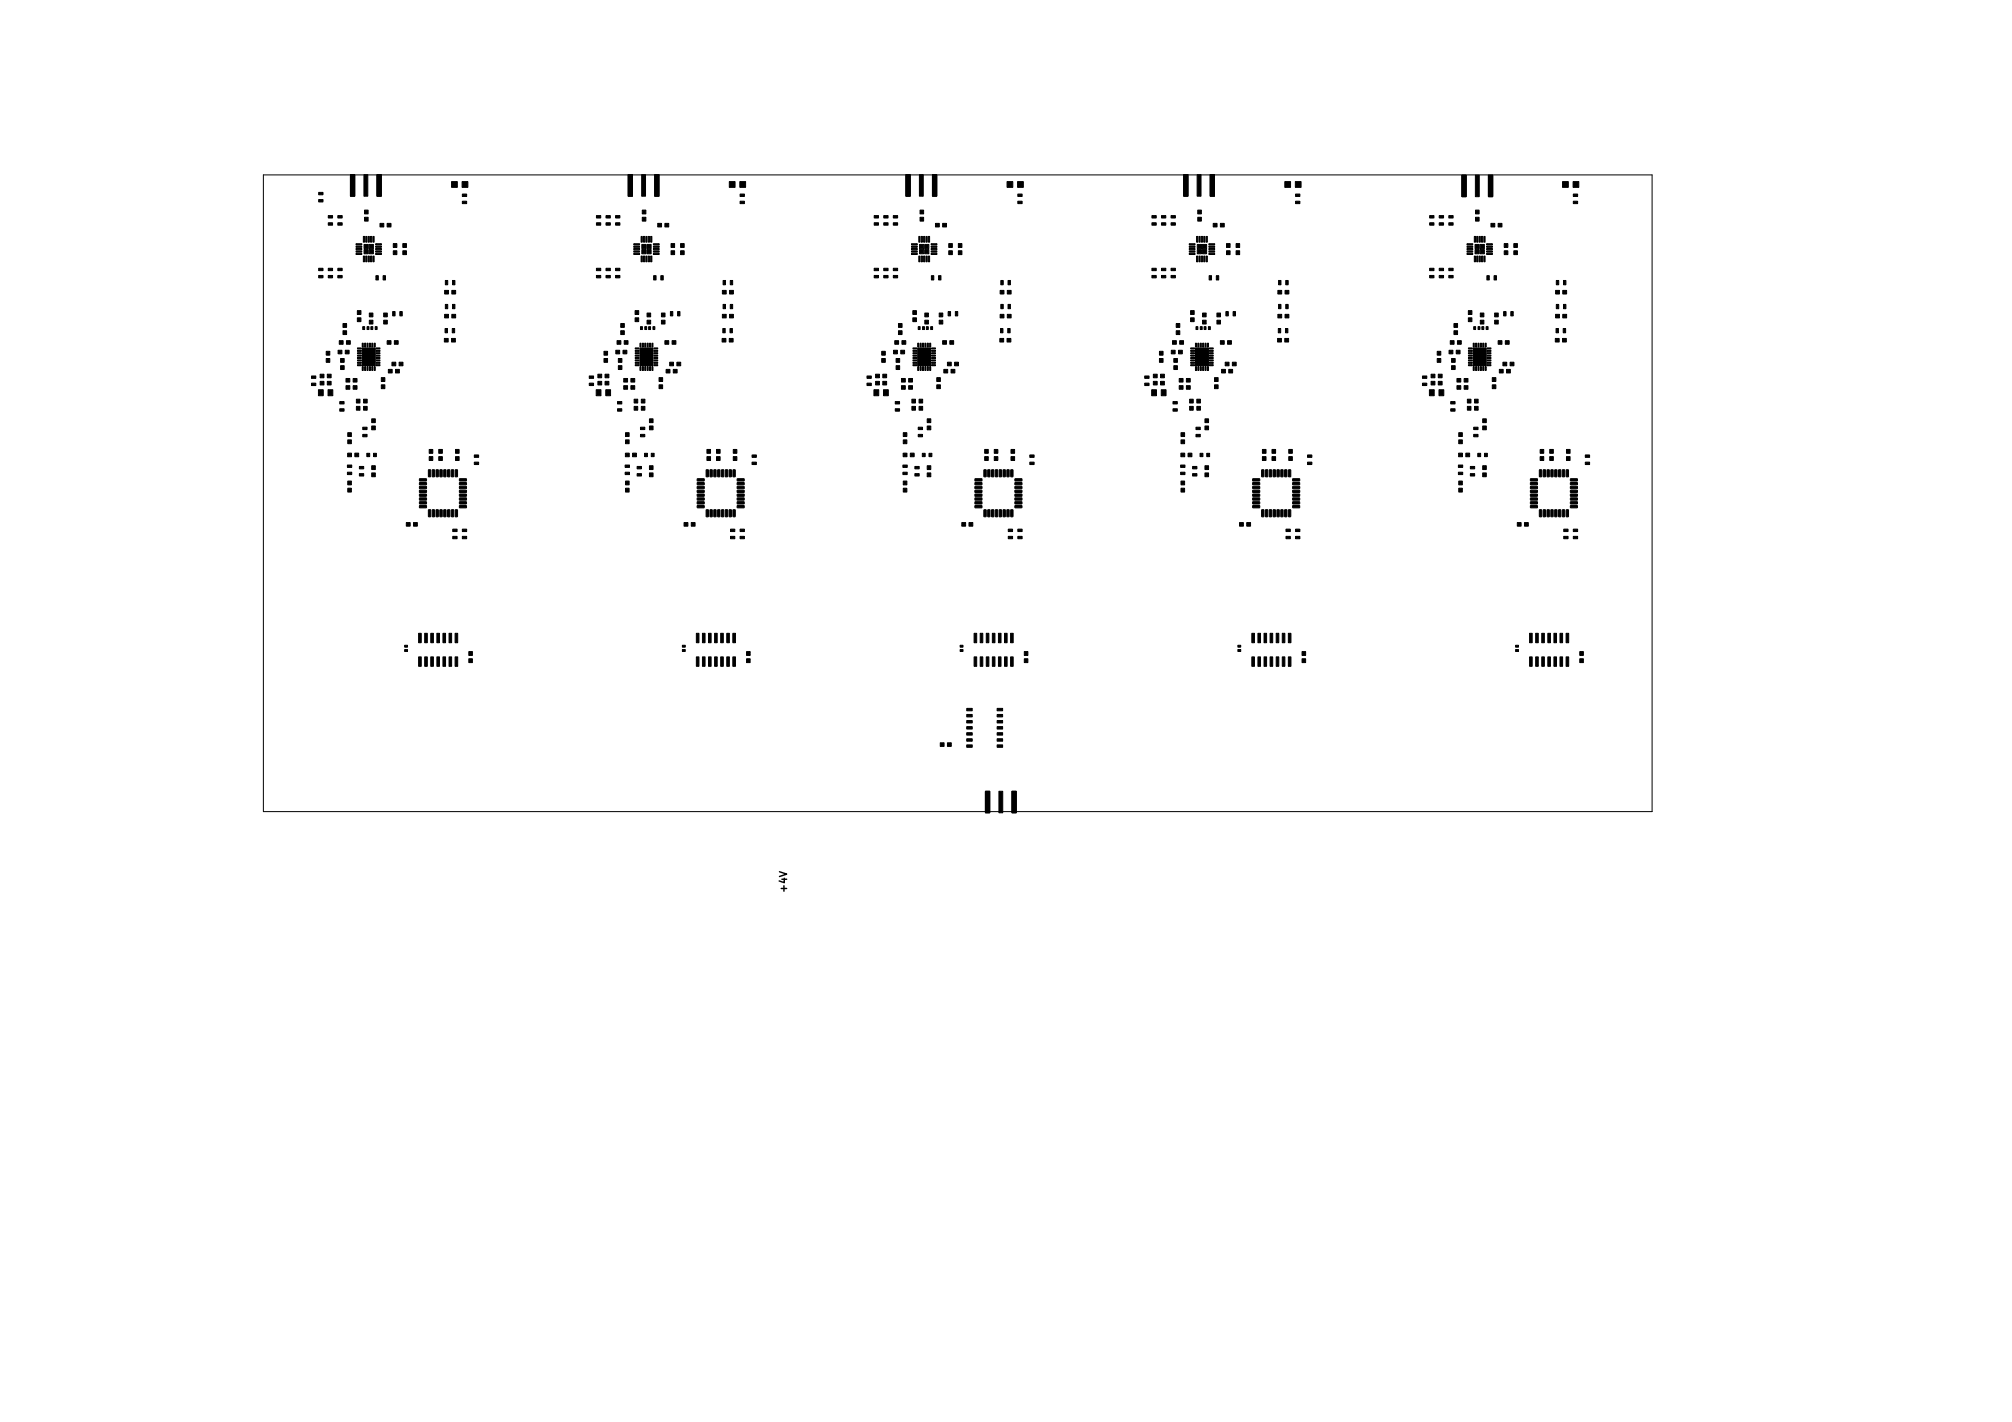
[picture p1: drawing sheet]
<svg xmlns="http://www.w3.org/2000/svg" width="420mm" height="297mm" viewBox="0 0 420 297" stroke-linecap="round" stroke-linejoin="round" font-family="sans-serif">
<defs><g id="words">
<text font-size="2.1" x="164.3" y="186.1" transform="rotate(-90 164.3 186.1)">+4V</text>
</g></defs>
<g fill="none" stroke="#000" stroke-width=".21">
<path d="M55 36.5h290v133h-290zM75.7 72.8h1.2v1.6h-1.2zM75.7 74.6h1.2v1.7h-1.2zM77.1 72.8h1.2v1.6h-1.2zM77.1 74.6h1.2v1.7h-1.2zM133.7 72.8h1.2v1.6h-1.2zM133.7 74.6h1.2v1.7h-1.2zM135.1 72.8h1.2v1.6h-1.2zM135.1 74.6h1.2v1.7h-1.2zM191.7 72.8h1.2v1.6h-1.2zM191.7 74.6h1.2v1.7h-1.2zM193.1 72.8h1.2v1.6h-1.2z"/>
<path d="M193.1 74.6h1.2v1.7h-1.2zM249.7 72.8h1.2v1.6h-1.2zM249.7 74.6h1.2v1.7h-1.2zM251.1 72.8h1.2v1.6h-1.2zM251.1 74.6h1.2v1.7h-1.2zM307.7 72.8h1.2v1.6h-1.2zM307.7 74.6h1.2v1.7h-1.2zM309.1 72.8h1.2v1.6h-1.2zM309.1 74.6h1.2v1.7h-1.2z"/>
</g>
<g fill="#000" stroke="#000" stroke-width=".21">
<path d="M94.3 37.9h1.2v1.2h-1.2zM96.5 37.9h1.2v1.2h-1.2zM152.3 37.9h1.2v1.2h-1.2zM154.5 37.9h1.2v1.2h-1.2zM210.3 37.9h1.2v1.2h-1.2zM212.5 37.9h1.2v1.2h-1.2zM268.3 37.9h1.2v1.2h-1.2zM270.5 37.9h1.2v1.2h-1.2zM326.3 37.9h1.2v1.2h-1.2zM328.5 37.9h1.2v1.2h-1.2zM66.6 56h.8v.5h-.8zM66.6 57.5h.8v.5h-.8z"/>
<path d="M66.6 41.7h.8v.5h-.8zM66.6 40.2h.8v.5h-.8zM68.6 57.5h.8v.5h-.8zM68.6 56h.8v.5h-.8zM68.6 45h.8v.5h-.8zM68.6 46.5h.8v.5h-.8zM70.6 56h.8v.5h-.8zM70.6 57.5h.8v.5h-.8zM70.6 46.5h.8v.5h-.8zM70.6 45h.8v.5h-.8zM73.2 36.5h.9v4.5h-.9zM74.4 50.9h1.2v.3h-1.2z"/>
<path d="M74.4 51.4h1.2v.3h-1.2zM74.4 51.9h1.2v.3h-1.2zM74.4 52.4h1.2v.3h-1.2zM74.4 52.9h1.2v.3h-1.2zM76.1 45.4h.8v.8h-.8zM76.1 43.9h.8v.8h-.8zM75.9 53.5h.2v1.2h-.2zM75.9 49.4h.2v1.2h-.2zM76.4 53.5h.2v1.2h-.2zM76.4 49.4h.2v1.2h-.2zM76 36.5h.8v4.5h-.8zM76 52.1h.9v.9h-.9z"/>
<path d="M76 51.1h.9v.8h-.9zM76.9 53.5h.2v1.2h-.2zM76.9 49.4h.2v1.2h-.2zM77.4 53.5h.2v1.2h-.2zM77.4 49.4h.2v1.2h-.2zM77.1 52.1h.9v.9h-.9zM77.1 51.1h.9v.8h-.9zM77.9 53.5h.2v1.2h-.2zM77.9 49.4h.2v1.2h-.2zM78.5 57.6h.5v.9h-.5zM79.4 46.7h.7v.7h-.7zM78.7 36.5h.9v4.5h-.9z"/>
<path d="M78.4 52.9h1.3v.3h-1.3zM78.4 52.4h1.3v.3h-1.3zM78.4 51.9h1.3v.3h-1.3zM78.4 51.4h1.3v.3h-1.3zM78.4 50.9h1.3v.3h-1.3zM80 57.6h.5v.9h-.5zM80.8 46.7h.9v.7h-.9zM82.1 50.9h.8v.8h-.8zM82.1 52.4h.8v.8h-.8zM84.1 52.4h.8v.8h-.8zM84.1 50.9h.8v.8h-.8zM93 58.6h.5v.9h-.5z"/>
<path d="M94.5 58.6h.5v.9h-.5zM96.5 42h.9v.5h-.9zM96.5 40.5h.9v.5h-.9zM124.5 56h1v.5h-1zM124.5 57.5h1v.5h-1zM124.5 45h1v.5h-1zM124.5 46.5h1v.5h-1zM126.5 57.5h1v.5h-1zM126.5 56h1v.5h-1zM126.5 46.5h1v.5h-1zM126.5 45h1v.5h-1zM128.5 56h1v.5h-1z"/>
<path d="M128.5 57.5h1v.5h-1zM128.5 45h1v.5h-1zM128.5 46.5h1v.5h-1zM131.2 36.5h.9v4.5h-.9zM132.4 50.9h1.1v.3h-1.1zM132.4 51.4h1.1v.3h-1.1zM132.4 51.9h1.1v.3h-1.1zM132.4 52.4h1.1v.3h-1.1zM132.4 52.9h1.1v.3h-1.1zM134.1 43.9h.8v.8h-.8zM134.1 45.4h.8v.8h-.8zM133.9 53.5h.2v1.2h-.2z"/>
<path d="M133.9 49.4h.2v1.2h-.2zM134.4 53.5h.2v1.2h-.2zM134.4 49.4h.2v1.2h-.2zM134 36.5h.8v4.5h-.8zM134 52.1h.9v.9h-.9zM134 51.1h.9v.8h-.9zM134.9 53.5h.2v1.2h-.2zM134.9 49.4h.2v1.2h-.2zM135.4 53.5h.2v1.2h-.2zM135.4 49.4h.2v1.2h-.2zM135.1 52.1h.9v.9h-.9zM135.1 51.1h.9v.8h-.9z"/>
<path d="M135.9 53.5h.2v1.2h-.2zM135.9 49.4h.2v1.2h-.2zM136.5 57.6h.5v.9h-.5zM137.3 46.7h.9v.7h-.9zM136.7 36.5h.9v4.5h-.9zM136.5 52.9h1.1v.3h-1.1zM136.5 52.4h1.1v.3h-1.1zM136.5 51.9h1.1v.3h-1.1zM136.5 51.4h1.1v.3h-1.1zM136.5 50.9h1.1v.3h-1.1zM138 57.6h.5v.9h-.5zM138.9 46.7h.7v.7h-.7z"/>
<path d="M140.1 52.4h.8v.8h-.8zM140.1 50.9h.8v.8h-.8zM142.1 50.9h.8v.8h-.8zM142.1 52.4h.8v.8h-.8zM151 58.6h.5v.9h-.5zM152.5 58.6h.5v.9h-.5zM154.6 42h.9v.5h-.9zM154.6 40.5h.9v.5h-.9zM182.6 57.5h.8v.5h-.8zM182.6 56h.8v.5h-.8zM182.6 45h.8v.5h-.8zM182.6 46.5h.8v.5h-.8z"/>
<path d="M184.6 56h.8v.5h-.8zM184.6 57.5h.8v.5h-.8zM184.6 46.5h.8v.5h-.8zM184.6 45h.8v.5h-.8zM186.6 56h.8v.5h-.8zM186.6 57.5h.8v.5h-.8zM186.6 45h.8v.5h-.8zM186.6 46.5h.8v.5h-.8zM189.2 36.5h.9v4.5h-.9zM190.3 52.9h1.3v.3h-1.3zM190.3 52.4h1.3v.3h-1.3zM190.3 51.9h1.3v.3h-1.3z"/>
<path d="M190.3 51.4h1.3v.3h-1.3zM190.3 50.9h1.3v.3h-1.3zM192.1 45.4h.8v.8h-.8zM192.1 43.9h.8v.8h-.8zM191.9 49.4h.2v1.2h-.2zM191.9 53.5h.2v1.2h-.2zM192.4 49.4h.2v1.2h-.2zM192.4 53.5h.2v1.2h-.2zM192 36.5h.8v4.5h-.8zM192 51.1h.9v.8h-.9zM192 52.1h.9v.9h-.9zM192.9 49.4h.2v1.2h-.2z"/>
<path d="M192.9 53.5h.2v1.2h-.2zM193.4 49.4h.2v1.2h-.2zM193.4 53.5h.2v1.2h-.2zM193.1 51.1h.9v.8h-.9zM193.1 52.1h.9v.9h-.9zM193.9 49.4h.2v1.2h-.2zM193.9 53.5h.2v1.2h-.2zM194.5 57.6h.5v.9h-.5zM195.3 46.7h.8v.7h-.8zM194.7 36.5h.9v4.5h-.9zM194.4 50.9h1.3v.3h-1.3zM194.4 51.4h1.3v.3h-1.3z"/>
<path d="M194.4 51.9h1.3v.3h-1.3zM194.4 52.4h1.3v.3h-1.3zM194.4 52.9h1.3v.3h-1.3zM196 57.6h.5v.9h-.5zM196.8 46.7h.9v.7h-.9zM198.1 52.4h.8v.8h-.8zM198.1 50.9h.8v.8h-.8zM200.1 50.9h.8v.8h-.8zM200.1 52.4h.8v.8h-.8zM209 58.6h.5v.9h-.5zM210.5 58.6h.5v.9h-.5zM212.5 40.5h.9v.5h-.9z"/>
<path d="M212.5 42h.9v.5h-.9zM240.5 57.5h1v.5h-1zM240.5 56h1v.5h-1zM240.5 45h1v.5h-1zM240.5 46.5h1v.5h-1zM242.5 56h1v.5h-1zM242.5 57.5h1v.5h-1zM242.5 46.5h1v.5h-1zM242.5 45h1v.5h-1zM244.5 57.5h1v.5h-1zM244.5 56h1v.5h-1zM244.5 45h1v.5h-1z"/>
<path d="M244.5 46.5h1v.5h-1zM247.2 36.5h.9v4.5h-.9zM248.4 50.9h1.1v.3h-1.1zM248.4 51.4h1.1v.3h-1.1zM248.4 51.9h1.1v.3h-1.1zM248.4 52.4h1.1v.3h-1.1zM248.4 52.9h1.1v.3h-1.1zM250.1 45.4h.8v.8h-.8zM250.1 43.9h.8v.8h-.8zM249.9 53.5h.2v1.2h-.2zM249.9 49.4h.2v1.2h-.2zM250.4 53.5h.2v1.2h-.2z"/>
<path d="M250.4 49.4h.2v1.2h-.2zM250 36.5h.8v4.5h-.8zM250 52.1h.9v.9h-.9zM250 51.1h.9v.8h-.9zM250.9 53.5h.2v1.2h-.2zM250.9 49.4h.2v1.2h-.2zM251.4 53.5h.2v1.2h-.2zM251.4 49.4h.2v1.2h-.2zM251.1 52.1h.9v.9h-.9zM251.1 51.1h.9v.8h-.9zM251.9 53.5h.2v1.2h-.2zM251.9 49.4h.2v1.2h-.2z"/>
<path d="M252.5 57.6h.5v.9h-.5zM253.4 46.7h.7v.7h-.7zM252.7 36.5h.9v4.5h-.9zM252.5 52.9h1.1v.3h-1.1zM252.5 52.4h1.1v.3h-1.1zM252.5 51.9h1.1v.3h-1.1zM252.5 51.4h1.1v.3h-1.1zM252.5 50.9h1.1v.3h-1.1zM254 57.6h.5v.9h-.5zM254.9 46.7h.8v.7h-.8zM256.1 52.4h.8v.8h-.8zM256.1 50.9h.8v.8h-.8z"/>
<path d="M258.1 50.9h.8v.8h-.8zM258.1 52.4h.8v.8h-.8zM267 58.6h.5v.9h-.5zM268.5 58.6h.5v.9h-.5zM270.6 40.5h.8v.5h-.8zM270.6 42h.8v.5h-.8zM298.5 56h1v.5h-1zM298.5 57.5h1v.5h-1zM298.5 46.5h1v.5h-1zM298.5 45h1v.5h-1zM300.6 57.5h.8v.5h-.8zM300.6 56h.8v.5h-.8z"/>
<path d="M300.6 45h.8v.5h-.8zM300.6 46.5h.8v.5h-.8zM302.5 56h1v.5h-1zM302.5 57.5h1v.5h-1zM302.5 46.5h1v.5h-1zM302.5 45h1v.5h-1zM305.3 36.6h.9v4.5h-.9zM306.3 50.9h1.3v.3h-1.3zM306.3 51.4h1.3v.3h-1.3zM306.3 51.9h1.3v.3h-1.3zM306.3 52.4h1.3v.3h-1.3zM306.3 52.9h1.3v.3h-1.3z"/>
<path d="M308.1 45.4h.8v.8h-.8zM308.1 43.9h.8v.8h-.8zM307.9 53.5h.2v1.2h-.2zM307.9 49.4h.2v1.2h-.2zM308.4 53.5h.2v1.2h-.2zM308.4 49.4h.2v1.2h-.2zM308 52.1h.9v.9h-.9zM308 51.1h.9v.8h-.9zM308.1 36.6h.8v4.5h-.8zM308.9 53.5h.2v1.2h-.2zM308.9 49.4h.2v1.2h-.2zM309.4 53.5h.2v1.2h-.2z"/>
<path d="M309.4 49.4h.2v1.2h-.2zM309.1 52.1h.9v.9h-.9zM309.1 51.1h.9v.8h-.9zM309.9 53.5h.2v1.2h-.2zM309.9 49.4h.2v1.2h-.2zM310.5 57.6h.5v.9h-.5zM311.4 46.7h.8v.7h-.8zM310.4 52.9h1.3v.3h-1.3zM310.4 52.4h1.3v.3h-1.3zM310.4 51.9h1.3v.3h-1.3zM310.4 51.4h1.3v.3h-1.3zM310.4 50.9h1.3v.3h-1.3z"/>
<path d="M310.8 36.6h.9v4.5h-.9zM312 57.6h.5v.9h-.5zM312.8 46.7h.8v.7h-.8zM314.1 50.9h.8v.8h-.8zM314.1 52.4h.8v.8h-.8zM316.1 52.4h.8v.8h-.8zM316.1 50.9h.8v.8h-.8zM325 58.6h.5v.9h-.5zM326.5 58.6h.5v.9h-.5zM328.5 42h1v.5h-1zM328.5 40.5h1v.5h-1zM65 78.5h1v.5h-1z"/>
<path d="M66.9 78.2h.8v.7h-.8zM68.3 78.2h.8v.7h-.8zM68.1 74.9h.8v.8h-.8zM68.1 73.4h.8v.8h-.8zM70.6 73.2h.8v.7h-.8zM70.8 71.2h.9v.7h-.9zM71.1 74.9h.8v.8h-.8zM71.1 76.4h.8v.8h-.8zM72.1 73.2h.8v.7h-.8zM72.3 79.1h.7v.7h-.7zM71.6 67.6h.8v.8h-.8zM71.6 69.1h.8v.8h-.8z"/>
<path d="M72.4 71.2h.7v.7h-.7zM73.7 79.1h.9v.7h-.9zM74.6 64.9h.8v.8h-.8zM74.6 66.4h.8v.8h-.8zM74.7 76.2h.7v.2h-.7zM74.7 75.7h.7v.2h-.7zM74.7 75.2h.7v.2h-.7zM74.7 74.7h.7v.2h-.7zM74.7 74.2h.7v.2h-.7zM74.7 73.7h.7v.2h-.7zM74.7 73.2h.7v.2h-.7zM74.7 72.7h.7v.2h-.7z"/>
<path d="M75.7 68.2h.4v.6h-.4zM75.6 76.6h.3v.8h-.3zM75.6 71.7h.3v.8h-.3zM76.1 76.6h.3v.8h-.3zM76.1 71.7h.3v.8h-.3zM76.7 68.2h.3v.6h-.3zM76.6 76.6h.3v.8h-.3zM76.6 71.7h.3v.8h-.3zM77.1 65.4h.8v.8h-.8zM77.1 66.9h.8v.8h-.8zM77.1 76.6h.3v.8h-.3zM77.1 71.7h.3v.8h-.3z"/>
<path d="M77.4 68.2h.4v.6h-.4zM77.6 76.6h.3v.8h-.3zM77.6 71.7h.3v.8h-.3zM78.4 68.2h.3v.6h-.3zM75.7 72.7h2.7v3.7h-2.7zM78.1 76.6h.3v.8h-.3zM78.1 71.7h.3v.8h-.3zM78.6 72.7h.8v.2h-.8zM78.6 73.2h.8v.2h-.8zM78.6 73.7h.8v.2h-.8zM78.6 74.2h.8v.2h-.8zM78.6 74.7h.8v.2h-.8z"/>
<path d="M78.6 75.2h.8v.2h-.8zM78.6 75.7h.8v.2h-.8zM78.6 76.2h.8v.2h-.8zM79.6 78.9h.8v.8h-.8zM80.8 71.2h.9v.7h-.9zM80.1 65.4h.8v.8h-.8zM80.1 66.9h.8v.8h-.8zM81.1 77.2h.8v.7h-.8zM81.8 75.7h.9v.7h-.9zM82 65.1h.5v.9h-.5zM82.4 71.2h.7v.7h-.7zM82.6 77.2h.8v.7h-.8z"/>
<path d="M83.4 75.7h.7v.7h-.7zM83.5 65.1h.5v.9h-.5zM92.9 68.6h.5v.9h-.5zM93 63.6h.5v.9h-.5zM92.8 70.7h.8v.7h-.8zM92.8 65.7h.9v.7h-.9zM92.8 60.7h.9v.7h-.9zM94.4 68.6h.5v.9h-.5zM94.5 63.6h.5v.9h-.5zM94.3 70.7h.8v.7h-.8zM94.4 65.7h.7v.7h-.7zM94.4 60.7h.7v.7h-.7z"/>
<path d="M123.1 78.5h.8v.5h-.8zM124.8 78.2h.8v.7h-.8zM126.4 78.2h.8v.7h-.8zM126.1 73.4h.8v.8h-.8zM126.1 74.9h.8v.8h-.8zM128.6 73.2h.8v.7h-.8zM128.8 71.2h.8v.7h-.8zM129.1 76.4h.8v.8h-.8zM129.1 74.9h.8v.8h-.8zM130.1 73.2h.8v.7h-.8zM130.2 79.1h.9v.7h-.9zM129.6 69.1h.8v.8h-.8z"/>
<path d="M129.6 67.6h.8v.8h-.8zM130.3 71.2h.9v.7h-.9zM131.8 79.1h.7v.7h-.7zM132.6 66.4h.8v.8h-.8zM132.6 64.9h.8v.8h-.8zM132.6 72.7h.9v.2h-.9zM132.6 73.2h.9v.2h-.9zM132.6 73.7h.9v.2h-.9zM132.6 74.2h.9v.2h-.9zM132.6 74.7h.9v.2h-.9zM132.6 75.2h.9v.2h-.9zM132.6 75.7h.9v.2h-.9z"/>
<path d="M132.6 76.2h.9v.2h-.9zM133.8 68.2h.4v.6h-.4zM133.6 71.7h.3v.8h-.3zM133.6 76.6h.3v.8h-.3zM134.1 71.7h.3v.8h-.3zM134.1 76.6h.3v.8h-.3zM134.6 68.2h.5v.6h-.5zM134.6 71.7h.3v.8h-.3zM134.6 76.6h.3v.8h-.3zM135.1 66.9h.8v.8h-.8zM135.1 65.4h.8v.8h-.8zM135.1 71.7h.3v.8h-.3z"/>
<path d="M135.1 76.6h.3v.8h-.3zM135.5 68.2h.4v.6h-.4zM135.6 71.7h.3v.8h-.3zM135.6 76.6h.3v.8h-.3zM136.3 68.2h.5v.6h-.5zM133.6 72.7h2.7v3.7h-2.7zM136.1 71.7h.3v.8h-.3zM136.1 76.6h.3v.8h-.3zM136.5 76.2h.8v.2h-.8zM136.5 75.7h.8v.2h-.8zM136.5 75.2h.8v.2h-.8zM136.5 74.7h.8v.2h-.8z"/>
<path d="M136.5 74.2h.8v.2h-.8zM136.5 73.7h.8v.2h-.8zM136.5 73.2h.8v.2h-.8zM136.5 72.7h.8v.2h-.8zM137.6 78.9h.8v.8h-.8zM138.9 71.2h.7v.7h-.7zM138.1 66.9h.8v.8h-.8zM138.1 65.4h.8v.8h-.8zM139.1 77.2h.8v.7h-.8zM139.9 75.7h.7v.7h-.7zM140 65.1h.5v.9h-.5zM140.3 71.2h.9v.7h-.9z"/>
<path d="M140.6 77.2h.8v.7h-.8zM141.3 75.7h.9v.7h-.9zM141.5 65.1h.5v.9h-.5zM150.9 68.6h.5v.9h-.5zM151 63.6h.5v.9h-.5zM150.8 70.7h.8v.7h-.8zM150.9 65.7h.7v.7h-.7zM150.9 60.7h.7v.7h-.7zM152.4 68.6h.5v.9h-.5zM152.5 63.6h.5v.9h-.5zM152.3 70.7h.8v.7h-.8zM152.3 65.7h.9v.7h-.9z"/>
<path d="M152.3 60.7h.9v.7h-.9zM181 78.5h1v.5h-1zM182.9 78.2h.7v.7h-.7zM184.3 78.2h.9v.7h-.9zM184.1 74.9h.8v.8h-.8zM184.1 73.4h.8v.8h-.8zM186.6 73.2h.8v.7h-.8zM186.9 71.2h.8v.7h-.8zM187.1 76.4h.8v.8h-.8zM187.1 74.9h.8v.8h-.8zM188.1 73.2h.8v.7h-.8zM188.3 79.1h.7v.7h-.7z"/>
<path d="M187.6 69.1h.8v.8h-.8zM187.6 67.6h.8v.8h-.8zM188.3 71.2h.8v.7h-.8zM189.7 79.1h.9v.7h-.9zM190.6 64.9h.8v.8h-.8zM190.6 66.4h.8v.8h-.8zM190.7 72.7h.7v.2h-.7zM190.7 73.2h.7v.2h-.7zM190.7 73.7h.7v.2h-.7zM190.7 74.2h.7v.2h-.7zM190.7 74.7h.7v.2h-.7zM190.7 75.2h.7v.2h-.7z"/>
<path d="M190.7 75.7h.7v.2h-.7zM190.7 76.2h.7v.2h-.7zM191.7 68.2h.4v.6h-.4zM191.6 71.7h.3v.8h-.3zM191.6 76.6h.3v.8h-.3zM192.1 71.7h.3v.8h-.3zM192.1 76.6h.3v.8h-.3zM192.7 68.2h.3v.6h-.3zM192.6 71.7h.3v.8h-.3zM192.6 76.6h.3v.8h-.3zM193.1 66.9h.8v.8h-.8zM193.1 65.4h.8v.8h-.8z"/>
<path d="M193.1 71.7h.3v.8h-.3zM193.1 76.6h.3v.8h-.3zM193.4 68.2h.4v.6h-.4zM193.6 71.7h.3v.8h-.3zM193.6 76.6h.3v.8h-.3zM194.3 68.2h.4v.6h-.4zM191.7 72.7h2.6v3.7h-2.6zM194.1 71.7h.3v.8h-.3zM194.1 76.6h.3v.8h-.3zM194.6 76.2h.7v.2h-.7zM194.6 75.7h.7v.2h-.7zM194.6 75.2h.7v.2h-.7z"/>
<path d="M194.6 74.7h.7v.2h-.7zM194.6 74.2h.7v.2h-.7zM194.6 73.7h.7v.2h-.7zM194.6 73.2h.7v.2h-.7zM194.6 72.7h.7v.2h-.7zM195.6 78.9h.8v.8h-.8zM196.8 71.2h.9v.7h-.9zM196.1 65.4h.8v.8h-.8zM196.1 66.9h.8v.8h-.8zM197.1 77.2h.8v.7h-.8zM197.9 75.7h.8v.7h-.8zM198 65.1h.5v.9h-.5z"/>
<path d="M198.4 71.2h.7v.7h-.7zM198.6 77.2h.8v.7h-.8zM199.4 75.7h.7v.7h-.7zM199.5 65.1h.5v.9h-.5zM208.9 68.6h.5v.9h-.5zM209 63.6h.5v.9h-.5zM208.8 70.7h.8v.7h-.8zM208.8 65.7h.9v.7h-.9zM208.8 60.7h.9v.7h-.9zM210.4 68.6h.5v.9h-.5zM210.5 63.6h.5v.9h-.5zM210.3 70.7h.8v.7h-.8z"/>
<path d="M210.4 65.7h.7v.7h-.7zM210.4 60.7h.7v.7h-.7zM239.1 78.5h.8v.5h-.8zM240.8 78.2h.8v.7h-.8zM242.4 78.2h.7v.7h-.7zM242.1 74.9h.8v.8h-.8zM242.1 73.4h.8v.8h-.8zM244.6 73.2h.8v.7h-.8zM244.8 71.2h.9v.7h-.9zM245.1 74.9h.8v.8h-.8zM245.1 76.4h.8v.8h-.8zM246.1 73.2h.8v.7h-.8z"/>
<path d="M246.2 79.1h.9v.7h-.9zM245.6 67.6h.8v.8h-.8zM245.6 69.1h.8v.8h-.8zM246.4 71.2h.7v.7h-.7zM247.8 79.1h.7v.7h-.7zM248.6 64.9h.8v.8h-.8zM248.6 66.4h.8v.8h-.8zM248.7 72.7h.8v.2h-.8zM248.7 73.2h.8v.2h-.8zM248.7 73.7h.8v.2h-.8zM248.7 74.2h.8v.2h-.8zM248.7 74.7h.8v.2h-.8z"/>
<path d="M248.7 75.2h.8v.2h-.8zM248.7 75.7h.8v.2h-.8zM248.7 76.2h.8v.2h-.8zM249.8 68.2h.4v.6h-.4zM249.6 71.7h.3v.8h-.3zM249.6 76.6h.3v.8h-.3zM250.1 71.7h.3v.8h-.3zM250.1 76.6h.3v.8h-.3zM250.6 68.2h.5v.6h-.5zM250.6 71.7h.3v.8h-.3zM250.6 76.6h.3v.8h-.3zM251.1 65.4h.8v.8h-.8z"/>
<path d="M251.1 66.9h.8v.8h-.8zM251.1 71.7h.3v.8h-.3zM251.1 76.6h.3v.8h-.3zM251.5 68.2h.3v.6h-.3zM251.6 71.7h.3v.8h-.3zM251.6 76.6h.3v.8h-.3zM252.4 68.2h.4v.6h-.4zM249.6 72.7h2.8v3.7h-2.8zM252.1 71.7h.3v.8h-.3zM252.1 76.6h.3v.8h-.3zM252.5 76.2h.9v.2h-.9zM252.5 75.7h.9v.2h-.9z"/>
<path d="M252.5 75.2h.9v.2h-.9zM252.5 74.7h.9v.2h-.9zM252.5 74.2h.9v.2h-.9zM252.5 73.7h.9v.2h-.9zM252.5 73.2h.9v.2h-.9zM252.5 72.7h.9v.2h-.9zM253.6 78.9h.8v.8h-.8zM254.9 71.2h.8v.7h-.8zM254.1 66.9h.8v.8h-.8zM254.1 65.4h.8v.8h-.8zM255.1 77.2h.8v.7h-.8zM255.8 75.7h.8v.7h-.8z"/>
<path d="M256 65.1h.5v.9h-.5zM256.3 71.2h.8v.7h-.8zM256.6 77.2h.8v.7h-.8zM257.4 75.7h.8v.7h-.8zM257.5 65.1h.5v.9h-.5zM266.9 68.6h.5v.9h-.5zM267 63.6h.5v.9h-.5zM266.8 70.7h.8v.7h-.8zM266.8 65.7h.8v.7h-.8zM266.8 60.7h.8v.7h-.8zM268.4 68.6h.5v.9h-.5zM268.5 63.6h.5v.9h-.5z"/>
<path d="M268.3 70.7h.8v.7h-.8zM268.4 65.7h.8v.7h-.8zM268.4 60.7h.8v.7h-.8zM297.1 78.5h.8v.5h-.8zM298.8 78.2h.8v.7h-.8zM300.3 78.2h.9v.7h-.9zM300.1 74.9h.8v.8h-.8zM300.1 73.4h.8v.8h-.8zM302.6 73.2h.8v.7h-.8zM302.8 71.2h.8v.7h-.8zM303.1 76.4h.8v.8h-.8zM303.1 74.9h.8v.8h-.8z"/>
<path d="M304.1 73.2h.8v.7h-.8zM304.2 79.1h.8v.7h-.8zM303.6 67.6h.8v.8h-.8zM303.6 69.1h.8v.8h-.8zM304.4 71.2h.8v.7h-.8zM305.7 79.1h.9v.7h-.9zM306.6 64.9h.8v.8h-.8zM306.6 66.4h.8v.8h-.8zM306.6 76.2h.8v.2h-.8zM306.6 75.7h.8v.2h-.8zM306.6 75.2h.8v.2h-.8zM306.6 74.7h.8v.2h-.8z"/>
<path d="M306.6 74.2h.8v.2h-.8zM306.6 73.7h.8v.2h-.8zM306.6 73.2h.8v.2h-.8zM306.6 72.7h.8v.2h-.8zM307.7 68.2h.5v.6h-.5zM307.6 76.6h.3v.8h-.3zM307.6 71.7h.3v.8h-.3zM308.1 76.6h.3v.8h-.3zM308.1 71.7h.3v.8h-.3zM308.7 68.2h.3v.6h-.3zM308.6 76.6h.3v.8h-.3zM308.6 71.7h.3v.8h-.3z"/>
<path d="M309.1 65.4h.8v.8h-.8zM309.1 66.9h.8v.8h-.8zM309.1 76.6h.3v.8h-.3zM309.1 71.7h.3v.8h-.3zM309.5 68.2h.3v.6h-.3zM309.6 76.6h.3v.8h-.3zM309.6 71.7h.3v.8h-.3zM307.6 72.7h2.7v3.7h-2.7zM310.3 68.2h.5v.6h-.5zM310.1 76.6h.3v.8h-.3zM310.1 71.7h.3v.8h-.3zM310.6 72.7h.8v.2h-.8z"/>
<path d="M310.6 73.2h.8v.2h-.8zM310.6 73.7h.8v.2h-.8zM310.6 74.2h.8v.2h-.8zM310.6 74.7h.8v.2h-.8zM310.6 75.2h.8v.2h-.8zM310.6 75.7h.8v.2h-.8zM310.6 76.2h.8v.2h-.8zM311.6 78.9h.8v.8h-.8zM312.8 71.2h.8v.7h-.8zM312.1 66.9h.8v.8h-.8zM312.1 65.4h.8v.8h-.8zM313.1 77.2h.8v.7h-.8z"/>
<path d="M313.9 75.7h.8v.7h-.8zM314 65.1h.5v.9h-.5zM314.4 71.2h.8v.7h-.8zM314.6 77.2h.8v.7h-.8zM315.4 75.7h.8v.7h-.8zM315.5 65.1h.5v.9h-.5zM324.9 68.6h.5v.9h-.5zM325 63.6h.5v.9h-.5zM324.8 70.7h.8v.7h-.8zM324.9 65.7h.8v.7h-.8zM324.9 60.7h.8v.7h-.8zM326.4 68.6h.5v.9h-.5z"/>
<path d="M326.5 63.6h.5v.9h-.5zM326.3 70.7h.8v.7h-.8zM326.3 65.7h.8v.7h-.8zM326.3 60.7h.8v.7h-.8zM65 80h1v.5h-1zM66.5 81.4h1v1.3h-1zM66.9 79.7h.8v.7h-.8zM68.3 79.7h.8v.7h-.8zM68.5 81.4h1v1.3h-1zM71 83.9h.8v.5h-.8zM71 85.4h.8v.5h-.8zM72.3 80.6h.7v.7h-.7z"/>
<path d="M72.6 97.1h.8v.5h-.8zM72.6 98.6h.8v.5h-.8zM72.6 90.4h.8v.8h-.8zM72.6 91.9h.8v.8h-.8zM72.6 94.7h.8v.7h-.8zM73.7 80.6h.9v.7h-.9zM74.4 84.9h.8v.8h-.8zM74.4 83.4h.8v.8h-.8zM74.1 94.7h.8v.7h-.8zM75 97.4h1v.5h-1zM75 98.9h1v.5h-1zM75.7 90.7h1v.5h-1z"/>
<path d="M75.7 89.2h1v.5h-1zM75.9 83.4h.8v.8h-.8zM75.9 84.9h.8v.8h-.8zM76.6 94.7h.6v.7h-.6zM77.6 97.3h.8v.8h-.8zM77.6 98.8h.8v.8h-.8zM77.6 89h.8v.8h-.8zM77.6 87.5h.8v.8h-.8zM78 94.7h.6v.7h-.6zM79.6 80.4h.8v.8h-.8zM87.6 100h1.4l.1 .4-1.4 .1zM89.5 98.1l.4 .1-.1 1.4-.3-.1z"/>
<path d="M89.6 93.9h.8v.8h-.8zM89.6 95.4h.8v.8h-.8zM90.3 98.1l.4 .1-.1 1.4-.3-.1zM91.1 98.1l.4 .1-.1 1.4-.3-.1zM91.9 98.1l.4 .1-.1 1.4-.3-.1zM91.6 95.4h.8v.8h-.8zM91.6 93.9h.8v.8h-.8zM92.7 98.1l.4 .1-.1 1.4-.3-.1zM93.5 98.1l.4 .1-.1 1.4-.3-.1zM94.3 98.1l.4 .1-.1 1.4-.3-.1zM95.1 98.1l.4 .1-.1 1.4-.3-.1zM95.1 93.9h.8v.8h-.8z"/>
<path d="M95.1 95.4h.8v.8h-.8zM96 100h1.3l.1 .4-1.4 .1zM99.1 95h.9v.5h-.9zM99.1 96.5h.9v.5h-.9zM123.1 80h.8v.5h-.8zM124.5 81.4h1v1.3h-1zM124.8 79.7h.8v.7h-.8zM126.4 79.7h.8v.7h-.8zM126.5 81.4h1v1.3h-1zM128.9 85.4h.9v.5h-.9zM128.9 83.9h.9v.5h-.9zM130.2 80.6h.9v.7h-.9z"/>
<path d="M130.5 97.1h1v.5h-1zM130.5 98.6h1v.5h-1zM130.6 91.9h.8v.8h-.8zM130.6 90.4h.8v.8h-.8zM130.6 94.7h.8v.7h-.8zM131.8 80.6h.7v.7h-.7zM132.4 83.4h.8v.8h-.8zM132.4 84.9h.8v.8h-.8zM132.1 94.7h.8v.7h-.8zM133.1 98.9h.8v.5h-.8zM133.1 97.4h.8v.5h-.8zM133.8 90.7h.8v.5h-.8z"/>
<path d="M133.8 89.2h.8v.5h-.8zM133.9 84.9h.8v.8h-.8zM133.9 83.4h.8v.8h-.8zM134.6 94.7h.6v.7h-.6zM135.6 98.8h.8v.8h-.8zM135.6 97.3h.8v.8h-.8zM135.6 87.5h.8v.8h-.8zM135.6 89h.8v.8h-.8zM136 94.7h.6v.7h-.6zM137.6 80.4h.8v.8h-.8zM145.6 100h1.4l.1 .4-1.4 .1zM147.5 98.1l.4 .1-.1 1.4-.3-.1z"/>
<path d="M147.6 93.9h.8v.8h-.8zM147.6 95.4h.8v.8h-.8zM148.3 98.1l.4 .1-.1 1.4-.3-.1zM149.1 98.1l.4 .1-.1 1.4-.3-.1zM149.9 98.1l.4 .1-.1 1.4-.3-.1zM149.6 95.4h.8v.8h-.8zM149.6 93.9h.8v.8h-.8zM150.7 98.1l.4 .1-.1 1.4-.3-.1zM151.5 98.1l.4 .1-.1 1.4-.3-.1zM152.3 98.1l.4 .1-.1 1.4-.3-.1zM153.1 98.1l.4 .1-.1 1.4-.3-.1zM153.1 95.4h.8v.8h-.8z"/>
<path d="M153.1 93.9h.8v.8h-.8zM154 100h1.3l.1 .4-1.4 .1zM157 96.5h.9v.5h-.9zM157 95h.9v.5h-.9zM181 80h1v.5h-1zM182.5 81.4h1v1.3h-1zM182.9 79.7h.7v.7h-.7zM184.3 79.7h.9v.7h-.9zM184.5 81.4h1v1.3h-1zM187 85.4h.9v.5h-.9zM187 83.9h.9v.5h-.9zM188.3 80.6h.7v.7h-.7z"/>
<path d="M188.6 97.1h.8v.5h-.8zM188.6 98.6h.8v.5h-.8zM188.6 90.4h.8v.8h-.8zM188.6 91.9h.8v.8h-.8zM188.6 94.7h.8v.7h-.8zM189.7 80.6h.9v.7h-.9zM190.4 84.9h.8v.8h-.8zM190.4 83.4h.8v.8h-.8zM190.1 94.7h.8v.7h-.8zM191 98.9h1v.5h-1zM191 97.4h1v.5h-1zM191.7 90.7h1v.5h-1z"/>
<path d="M191.7 89.2h1v.5h-1zM191.9 84.9h.8v.8h-.8zM191.9 83.4h.8v.8h-.8zM192.6 94.7h.6v.7h-.6zM193.6 97.3h.8v.8h-.8zM193.6 98.8h.8v.8h-.8zM193.6 87.5h.8v.8h-.8zM193.6 89h.8v.8h-.8zM194 94.7h.6v.7h-.6zM195.6 80.4h.8v.8h-.8zM203.6 100h1.4l.1 .4-1.4 .1zM205.5 98.1l.4 .1-.1 1.4-.3-.1z"/>
<path d="M205.6 93.9h.8v.8h-.8zM205.6 95.4h.8v.8h-.8zM206.3 98.1l.4 .1-.1 1.4-.3-.1zM207.1 98.1l.4 .1-.1 1.4-.3-.1zM207.9 98.1l.4 .1-.1 1.4-.3-.1zM207.6 95.4h.8v.8h-.8zM207.6 93.9h.8v.8h-.8zM208.7 98.1l.4 .1-.1 1.4-.3-.1zM209.5 98.1l.4 .1-.1 1.4-.3-.1zM210.3 98.1l.4 .1-.1 1.4-.3-.1zM211.1 98.1l.4 .1-.1 1.4-.3-.1zM211.1 93.9h.8v.8h-.8z"/>
<path d="M211.1 95.4h.8v.8h-.8zM212 100h1.3l.1 .4-1.4 .1zM215.1 96.5h.9v.5h-.9zM215.1 95h.9v.5h-.9zM239.1 80h.8v.5h-.8zM240.5 81.4h1v1.3h-1zM240.8 79.7h.8v.7h-.8zM242.4 79.7h.7v.7h-.7zM242.5 81.4h1v1.3h-1zM244.9 85.4h.9v.5h-.9zM244.9 83.9h.9v.5h-.9zM246.2 80.6h.9v.7h-.9z"/>
<path d="M246.5 97.1h1v.5h-1zM246.5 98.6h1v.5h-1zM246.6 90.4h.8v.8h-.8zM246.6 91.9h.8v.8h-.8zM246.6 94.7h.8v.7h-.8zM247.8 80.6h.7v.7h-.7zM248.4 84.9h.8v.8h-.8zM248.4 83.4h.8v.8h-.8zM248.1 94.7h.8v.7h-.8zM249.1 98.9h.8v.5h-.8zM249.1 97.4h.8v.5h-.8zM249.8 89.2h.8v.5h-.8z"/>
<path d="M249.8 90.7h.8v.5h-.8zM249.9 83.4h.8v.8h-.8zM249.9 84.9h.8v.8h-.8zM250.6 94.7h.6v.7h-.6zM251.6 97.3h.8v.8h-.8zM251.6 98.8h.8v.8h-.8zM251.6 89h.8v.8h-.8zM251.6 87.5h.8v.8h-.8zM252 94.7h.6v.7h-.6zM253.6 80.4h.8v.8h-.8zM261.6 100h1.4l.1 .4-1.4 .1zM263.5 98.1l.4 .1v1.4l-.4-.1z"/>
<path d="M263.6 95.4h.8v.8h-.8zM263.6 93.9h.8v.8h-.8zM264.3 98.1l.4 .1v1.4l-.4-.1zM265.1 98.1l.4 .1v1.4l-.4-.1zM265.9 98.1l.4 .1v1.4l-.4-.1zM265.6 95.4h.8v.8h-.8zM265.6 93.9h.8v.8h-.8zM266.7 98.2h.4v1.4l-.4-.1zM267.5 98.2h.4v1.4l-.4-.1zM268.3 98.2h.4v1.4l-.4-.1zM269.1 98.2h.4v1.4l-.4-.1zM269.1 95.4h.8v.8h-.8z"/>
<path d="M269.1 93.9h.8v.8h-.8zM270 100h1.3l.1 .4-1.4 .1zM273 95h.9v.5h-.9zM273 96.5h.9v.5h-.9zM297.1 80h.8v.5h-.8zM298.5 81.4h1v1.3h-1zM298.8 79.7h.8v.7h-.8zM300.3 79.7h.9v.7h-.9zM300.5 81.4h1v1.3h-1zM303 85.4h.9v.5h-.9zM303 83.9h.9v.5h-.9zM304.2 80.6h.8v.7h-.8z"/>
<path d="M304.6 98.6h.9v.5h-.9zM304.6 97.1h.9v.5h-.9zM304.6 91.9h.8v.8h-.8zM304.6 90.4h.8v.8h-.8zM304.6 94.7h.8v.7h-.8zM305.7 80.6h.9v.7h-.9zM306.4 84.9h.8v.8h-.8zM306.4 83.4h.8v.8h-.8zM306.1 94.7h.8v.7h-.8zM307.1 97.4h.8v.5h-.8zM307.1 98.9h.8v.5h-.8zM307.7 90.7h1v.5h-1z"/>
<path d="M307.7 89.2h1v.5h-1zM307.9 83.4h.8v.8h-.8zM307.9 84.9h.8v.8h-.8zM308.6 94.7h.6v.7h-.6zM309.6 98.8h.8v.8h-.8zM309.6 97.3h.8v.8h-.8zM309.6 87.5h.8v.8h-.8zM309.6 89h.8v.8h-.8zM310 94.7h.6v.7h-.6zM311.6 80.4h.8v.8h-.8zM319.6 100h1.4l.1 .4-1.4 .1zM321.5 98.2h.4v1.4l-.4-.1z"/>
<path d="M321.6 93.9h.8v.8h-.8zM321.6 95.4h.8v.8h-.8zM322.3 98.1l.4 .1v1.4l-.4-.1zM323.1 98.1l.4 .1v1.4l-.4-.1zM323.9 98.1l.4 .1v1.4l-.4-.1zM323.6 95.4h.8v.8h-.8zM323.6 93.9h.8v.8h-.8zM324.7 98.1l.4 .1v1.4l-.4-.1zM325.5 98.1l.4 .1v1.4l-.4-.1zM326.3 98.1l.4 .1v1.4l-.4-.1zM327.1 98.1l.4 .1v1.4l-.4-.1zM327.1 95.4h.8v.8h-.8z"/>
<path d="M327.1 93.9h.8v.8h-.8zM328 100h1.3l.1 .4-1.4 .1zM331.1 96.5h.9v.5h-.9zM331.1 95h.9v.5h-.9zM72.6 102h.8v.8h-.8zM72.6 100.5h.8v.8h-.8zM84.8 109.2h.9v.7h-.9zM86.4 109.2h.7v.7h-.7zM87.6 100.8h1.4l.1 .4-1.4 .1zM87.6 101.6h1.4l.1 .4-1.4 .1zM87.6 102.4h1.4l.1 .4-1.4 .1zM87.6 103.2h1.4l.1 .4-1.4 .1z"/>
<path d="M87.6 104h1.4l.1 .4-1.4 .1zM87.6 104.8h1.4l.1 .4-1.4 .1zM87.6 105.6h1.4l.1 .4-1.4 .1zM89.5 106.5l.4 .1-.1 1.4-.3-.1zM90.3 106.5l.4 .1-.1 1.4-.3-.1zM91.1 106.5l.4 .1-.1 1.4-.3-.1zM91.9 106.5l.4 .1-.1 1.4-.3-.1zM92.7 106.5l.4 .1-.1 1.4-.3-.1zM93.5 106.5l.4 .1-.1 1.4-.3-.1zM94.3 106.5l.4 .1-.1 1.4-.3-.1zM95.1 106.5l.4 .1-.1 1.4-.3-.1zM94.5 110.5h.9v.5h-.9z"/>
<path d="M94.5 112h.9v.5h-.9zM96.5 110.5h.9v.5h-.9zM96.5 112h.9v.5h-.9zM96 105.6h1.3l.1 .4-1.4 .1zM96 104.8h1.3l.1 .4-1.4 .1zM96 104h1.3l.1 .4-1.4 .1zM96 103.2h1.3l.1 .4-1.4 .1zM96 102.4h1.3l.1 .4-1.4 .1zM96 101.6h1.3l.1 .4-1.4 .1zM96 100.8h1.3l.1 .4-1.4 .1zM130.6 100.5h.8v.8h-.8zM130.6 102h.8v.8h-.8z"/>
<path d="M142.9 109.2h.7v.7h-.7zM144.3 109.2h.9v.7h-.9zM145.6 100.8h1.4l.1 .4-1.4 .1zM145.6 101.6h1.4l.1 .4-1.4 .1zM145.6 102.4h1.4l.1 .4-1.4 .1zM145.6 103.2h1.4l.1 .4-1.4 .1zM145.6 104h1.4l.1 .4-1.4 .1zM145.6 104.8h1.4l.1 .4-1.4 .1zM145.6 105.6h1.4l.1 .4-1.4 .1zM147.5 106.5l.4 .1-.1 1.4-.3-.1zM148.3 106.5l.4 .1-.1 1.4-.3-.1zM149.1 106.5l.4 .1-.1 1.4-.3-.1z"/>
<path d="M149.9 106.5l.4 .1-.1 1.4-.3-.1zM150.7 106.5l.4 .1-.1 1.4-.3-.1zM151.5 106.5l.4 .1-.1 1.4-.3-.1zM152.3 106.5l.4 .1-.1 1.4-.3-.1zM153.1 106.5l.4 .1-.1 1.4-.3-.1zM152.6 110.5h.9v.5h-.9zM152.6 112h.9v.5h-.9zM154.6 110.5h.9v.5h-.9zM154.6 112h.9v.5h-.9zM154 105.6h1.3l.1 .4-1.4 .1zM154 104.8h1.3l.1 .4-1.4 .1zM154 104h1.3l.1 .4-1.4 .1z"/>
<path d="M154 103.2h1.3l.1 .4-1.4 .1zM154 102.4h1.3l.1 .4-1.4 .1zM154 101.6h1.3l.1 .4-1.4 .1zM154 100.8h1.3l.1 .4-1.4 .1zM188.6 102h.8v.8h-.8zM188.6 100.5h.8v.8h-.8zM200.8 109.2h.9v.7h-.9zM202.4 109.2h.7v.7h-.7zM203.6 105.6h1.4l.1 .4-1.4 .1zM203.6 104.8h1.4l.1 .4-1.4 .1zM203.6 104h1.4l.1 .4-1.4 .1zM203.6 103.2h1.4l.1 .4-1.4 .1z"/>
<path d="M203.6 102.4h1.4l.1 .4-1.4 .1zM203.6 101.6h1.4l.1 .4-1.4 .1zM203.6 100.8h1.4l.1 .4-1.4 .1zM205.5 106.5l.4 .1-.1 1.4-.3-.1zM206.3 106.5l.4 .1-.1 1.4-.3-.1zM207.1 106.5l.4 .1-.1 1.4-.3-.1zM207.9 106.5l.4 .1-.1 1.4-.3-.1zM208.7 106.5l.4 .1-.1 1.4-.3-.1zM209.5 106.5l.4 .1-.1 1.4-.3-.1zM210.3 106.5l.4 .1-.1 1.4-.3-.1zM211.1 106.5l.4 .1-.1 1.4-.3-.1zM210.6 110.5h.8v.5h-.8z"/>
<path d="M210.6 112h.8v.5h-.8zM212.5 110.5h.9v.5h-.9zM212.5 112h.9v.5h-.9zM212 100.8h1.3l.1 .4-1.4 .1zM212 101.6h1.3l.1 .4-1.4 .1zM212 102.4h1.3l.1 .4-1.4 .1zM212 103.2h1.3l.1 .4-1.4 .1zM212 104h1.3l.1 .4-1.4 .1zM212 104.8h1.3l.1 .4-1.4 .1zM212 105.6h1.3l.1 .4-1.4 .1zM246.6 102h.8v.8h-.8zM246.6 100.5h.8v.8h-.8z"/>
<path d="M258.8 109.2h.8v.7h-.8zM260.3 109.2h.9v.7h-.9zM261.6 100.8h1.4l.1 .4-1.4 .1zM261.6 101.6h1.4l.1 .4-1.4 .1zM261.6 102.4h1.4l.1 .4-1.4 .1zM261.6 103.2h1.4l.1 .4-1.4 .1zM261.6 104h1.4l.1 .4-1.4 .1zM261.6 104.8h1.4l.1 .4-1.4 .1zM261.6 105.6h1.4l.1 .4-1.4 .1zM263.5 106.5h.4v1.5l-.4-.1zM264.3 106.5h.4v1.5l-.4-.1zM265.1 106.5l.4 .1v1.4l-.4-.1z"/>
<path d="M265.9 106.5l.4 .1v1.4l-.4-.1zM266.7 106.5l.4 .1v1.4l-.4-.1zM267.5 106.5l.4 .1v1.4l-.4-.1zM268.3 106.5l.4 .1v1.4l-.4-.1zM269.1 106.5l.4 .1v1.4l-.4-.1zM268.5 112h1v.5h-1zM268.5 110.5h1v.5h-1zM270.6 112h.8v.5h-.8zM270.6 110.5h.8v.5h-.8zM270 105.6h1.3l.1 .4-1.4 .1zM270 104.8h1.3l.1 .4-1.4 .1zM270 104h1.3l.1 .4-1.4 .1z"/>
<path d="M270 103.2h1.3l.1 .4-1.4 .1zM270 102.4h1.3l.1 .4-1.4 .1zM270 101.6h1.3l.1 .4-1.4 .1zM270 100.8h1.3l.1 .4-1.4 .1zM304.6 100.5h.8v.8h-.8zM304.6 102h.8v.8h-.8zM316.8 109.2h.8v.7h-.8zM318.4 109.2h.8v.7h-.8zM319.6 100.8h1.4l.1 .4-1.4 .1zM319.6 101.6h1.4l.1 .4-1.4 .1zM319.6 102.4h1.4l.1 .4-1.4 .1zM319.6 103.2h1.4l.1 .4-1.4 .1z"/>
<path d="M319.6 104h1.4l.1 .4-1.4 .1zM319.6 104.8h1.4l.1 .4-1.4 .1zM319.6 105.6h1.4l.1 .4-1.4 .1zM321.5 106.5l.4 .1v1.4l-.4-.1zM322.3 106.5l.4 .1v1.4l-.4-.1zM323.1 106.5l.4 .1v1.4l-.4-.1zM323.9 106.5l.4 .1v1.4l-.4-.1zM324.7 106.5l.4 .1v1.4l-.4-.1zM325.5 106.5l.4 .1v1.4l-.4-.1zM326.3 106.5l.4 .1v1.4l-.4-.1zM327.1 106.5l.4 .1v1.4l-.4-.1zM326.6 112h.8v.5h-.8z"/>
<path d="M326.6 110.5h.8v.5h-.8zM328.5 112h1v.5h-1zM328.5 110.5h1v.5h-1zM328 105.6h1.3l.1 .4-1.4 .1zM328 104.8h1.3l.1 .4-1.4 .1zM328 104h1.3l.1 .4-1.4 .1zM328 103.2h1.3l.1 .4-1.4 .1zM328 102.4h1.3l.1 .4-1.4 .1zM328 101.6h1.3l.1 .4-1.4 .1zM328 100.8h1.3l.1 .4-1.4 .1zM84.5 135.7h.6v.4h-.6zM84.5 134.8h.6v.4h-.6z"/>
<path d="M87.4 132.3h.6v2h-.6zM87.4 137.2h.6v2h-.6zM88.7 132.3h.5v2h-.5zM88.7 137.2h.5v2h-.5zM90 132.3h.5v2h-.5zM90 137.2h.5v2h-.5zM91.2 132.3h.6v2h-.6zM91.2 137.2h.6v2h-.6zM92.5 132.3h.5v2h-.5zM92.5 137.2h.5v2h-.5zM93.8 132.3h.5v2h-.5zM93.8 137.2h.5v2h-.5z"/>
<path d="M95 132.3h.6v2h-.6zM95 137.2h.6v2h-.6zM97.9 137.6h.7v.8h-.7zM97.9 136.1h.7v.8h-.7zM142.5 135.7h.6v.4h-.6zM142.5 134.8h.6v.4h-.6zM145.4 137.2h.6v2h-.6zM145.4 132.3h.6v2h-.6zM146.7 137.2h.5v2h-.5zM146.7 132.3h.5v2h-.5zM148 137.2h.5v2h-.5zM148 132.3h.5v2h-.5z"/>
<path d="M149.2 137.2h.6v2h-.6zM149.2 132.3h.6v2h-.6zM150.5 137.2h.5v2h-.5zM150.5 132.3h.5v2h-.5zM151.8 137.2h.5v2h-.5zM151.8 132.3h.5v2h-.5zM153 137.2h.6v2h-.6zM153 132.3h.6v2h-.6zM155.9 137.6h.7v.8h-.7zM155.9 136.1h.7v.8h-.7zM200.5 134.8h.6v.4h-.6zM200.5 135.7h.6v.4h-.6z"/>
<path d="M203.4 132.3h.6v2h-.6zM203.4 137.2h.6v2h-.6zM204.7 132.3h.5v2h-.5zM204.7 137.2h.5v2h-.5zM206 132.3h.5v2h-.5zM206 137.2h.5v2h-.5zM207.2 132.3h.6v2h-.6zM207.2 137.2h.6v2h-.6zM208.5 132.3h.5v2h-.5zM208.5 137.2h.5v2h-.5zM209.8 132.3h.5v2h-.5zM209.8 137.2h.5v2h-.5z"/>
<path d="M211 132.3h.6v2h-.6zM211 137.2h.6v2h-.6zM213.9 137.6h.7v.8h-.7zM213.9 136.1h.7v.8h-.7zM258.5 135.7h.6v.4h-.6zM258.5 134.8h.6v.4h-.6zM261.4 132.3h.6v2h-.6zM261.4 137.2h.6v2h-.6zM262.7 132.3h.5v2h-.5zM262.7 137.2h.5v2h-.5zM264 132.3h.5v2h-.5zM264 137.2h.5v2h-.5z"/>
<path d="M265.2 132.3h.6v2h-.6zM265.2 137.2h.6v2h-.6zM266.5 132.3h.5v2h-.5zM266.5 137.2h.5v2h-.5zM267.8 132.3h.5v2h-.5zM267.8 137.2h.5v2h-.5zM269 132.3h.6v2h-.6zM269 137.2h.6v2h-.6zM271.9 137.6h.7v.8h-.7zM271.9 136.1h.7v.8h-.7zM316.5 135.7h.6v.4h-.6zM316.5 134.8h.6v.4h-.6z"/>
<path d="M319.4 132.3h.6v2h-.6zM319.4 137.2h.6v2h-.6zM320.7 132.3h.5v2h-.5zM320.7 137.2h.5v2h-.5zM322 132.3h.5v2h-.5zM322 137.2h.5v2h-.5zM323.2 132.3h.6v2h-.6zM323.2 137.2h.6v2h-.6zM324.5 132.3h.5v2h-.5zM324.5 137.2h.5v2h-.5zM325.8 132.3h.5v2h-.5zM325.8 137.2h.5v2h-.5z"/>
<path d="M327 132.3h.6v2h-.6zM327 137.2h.6v2h-.6zM329.9 136.1h.7v.8h-.7zM329.9 137.6h.7v.8h-.7zM196.3 155.2h.8v.7h-.8zM197.9 155.2h.8v.7h-.8zM201.9 150.5h1.1v.5h-1.1zM201.9 155.6h1.1v.5h-1.1zM201.9 154.3h1.1v.5h-1.1zM201.9 153.1h1.1v.5h-1.1zM201.9 151.8h1.1v.5h-1.1zM201.9 149.2h1.1v.6h-1.1z"/>
<path d="M201.9 148h1.1v.5h-1.1zM208.2 148h1.2v.5h-1.2zM208.2 149.2h1.2v.6h-1.2zM208.2 150.5h1.2v.5h-1.2zM208.2 151.8h1.2v.5h-1.2zM208.2 153.1h1.2v.5h-1.2zM208.2 154.3h1.2v.5h-1.2zM208.2 155.6h1.2v.5h-1.2zM205.8 165.3h.9v4.5h-.9zM208.6 165.3h.8v4.5h-.8zM211.3 165.3h.9v4.5h-.9z"/>
</g>
<use href="#words"/>
</svg>
